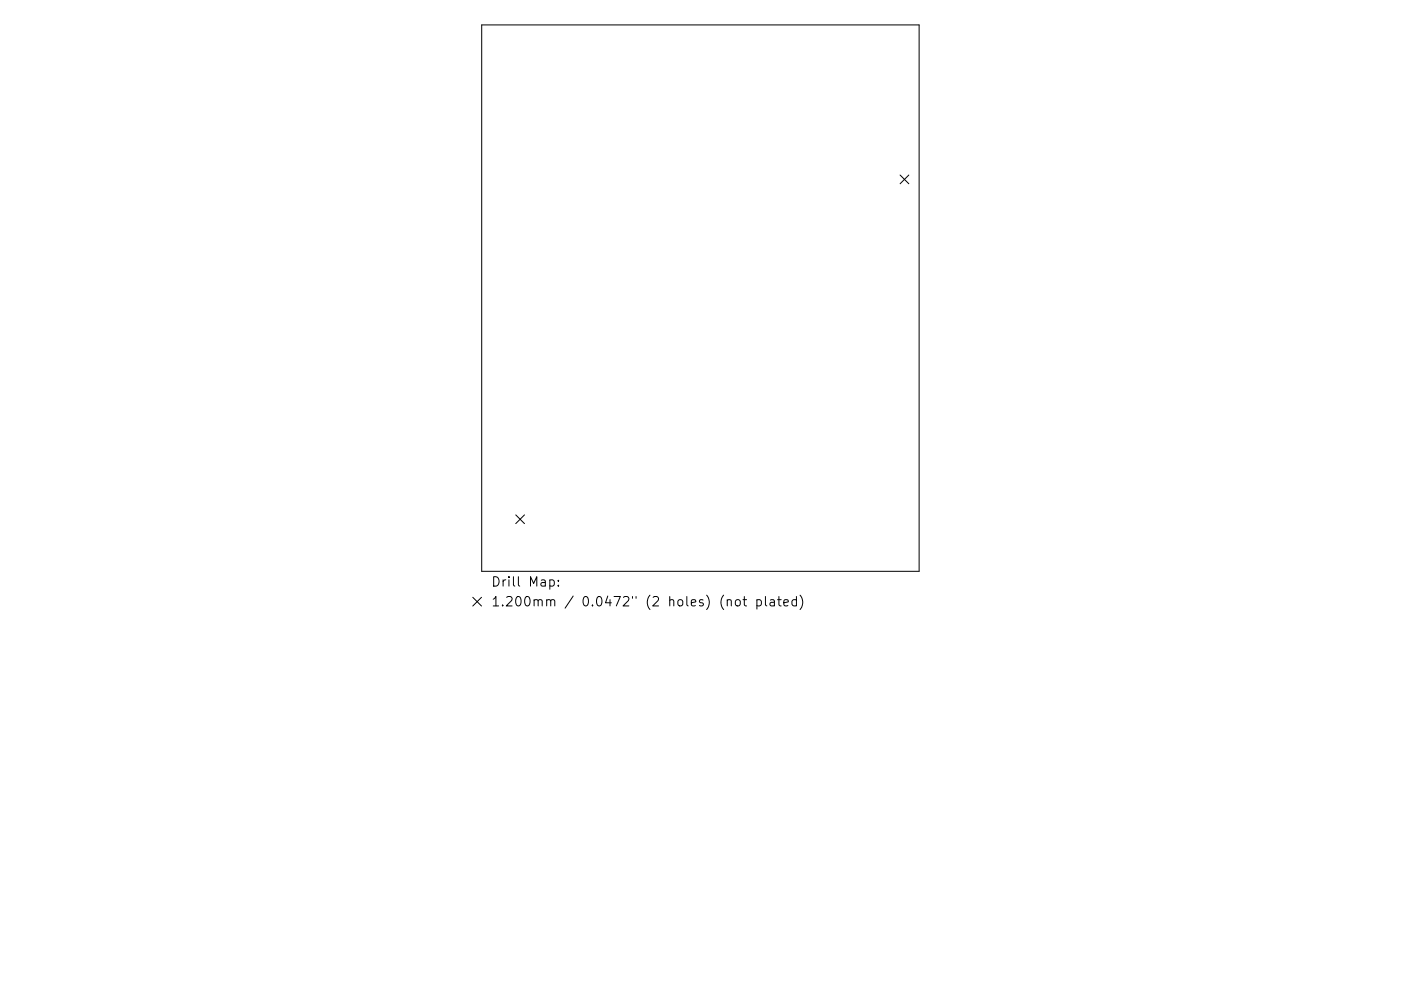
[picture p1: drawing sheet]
<svg xmlns="http://www.w3.org/2000/svg" width="297mm" height="210mm" viewBox="0 0 297 210" stroke-linecap="round" stroke-linejoin="round" font-family="sans-serif">
<defs><g id="words">
<g font-size="2.8">
<text x="104.1" y="124.5">Drill Map:</text>
<text x="104.1" y="128.7">1.200mm / 0.0472&quot; (2 holes) (not plated)</text>
</g>
</g></defs>
<g fill="none" stroke="#000" stroke-width=".21">
<path d="M102.1 5.3h92.8v115.9h-92.8zM190.8 37.1l1.9 1.9M192.7 37.1l-1.9 1.9M109.3 109.2l1.9 1.9M111.2 109.2l-1.9 1.9M100.2 126.7l1.9 1.9M102.1 126.7l-1.9 1.9M116.6 123.1l.5-.1 .4 .4v.6l-.2 .3h-.7M118.4 124.2v.2M118.4 123.1v.2M154.2 127.4l.3-.2 .5 .1v1.3M156 127.4l.3-.2a.54 .54 0 0 1 .7 .4l-.1 .8-.6 .2-.4-.4z"/>
<path d="M157.5 127.2h.8M157.8 126.6v1.7l.1 .2 .4 .1M160.5 127.3l.5-.1 .4 .4v.6l-.2 .3h-.7M160.5 127.2v2M162.3 126.6v1.7l.3 .3M163.3 127.3h.8l.1 1.3M164.2 127.7l-.7 .1a.39 .39 0 0 0-.3 .4 .39 .39 0 0 0 .3 .4l.7-.1M164.9 127.2h.7M165.1 126.6v1.7l.1 .2 .4 .1M166.2 127.9l.9-.2-.1-.4-.5-.1-.3 .3 .1 1h.7M168.9 127.3l-.6-.1-.4 .4v.6l.2 .3h.8M168.9 126.6v2"/>
<path d="M169.6 126.3a2.29 2.29 0 0 1 0 3"/>
</g>
<use href="#words"/>
</svg>
